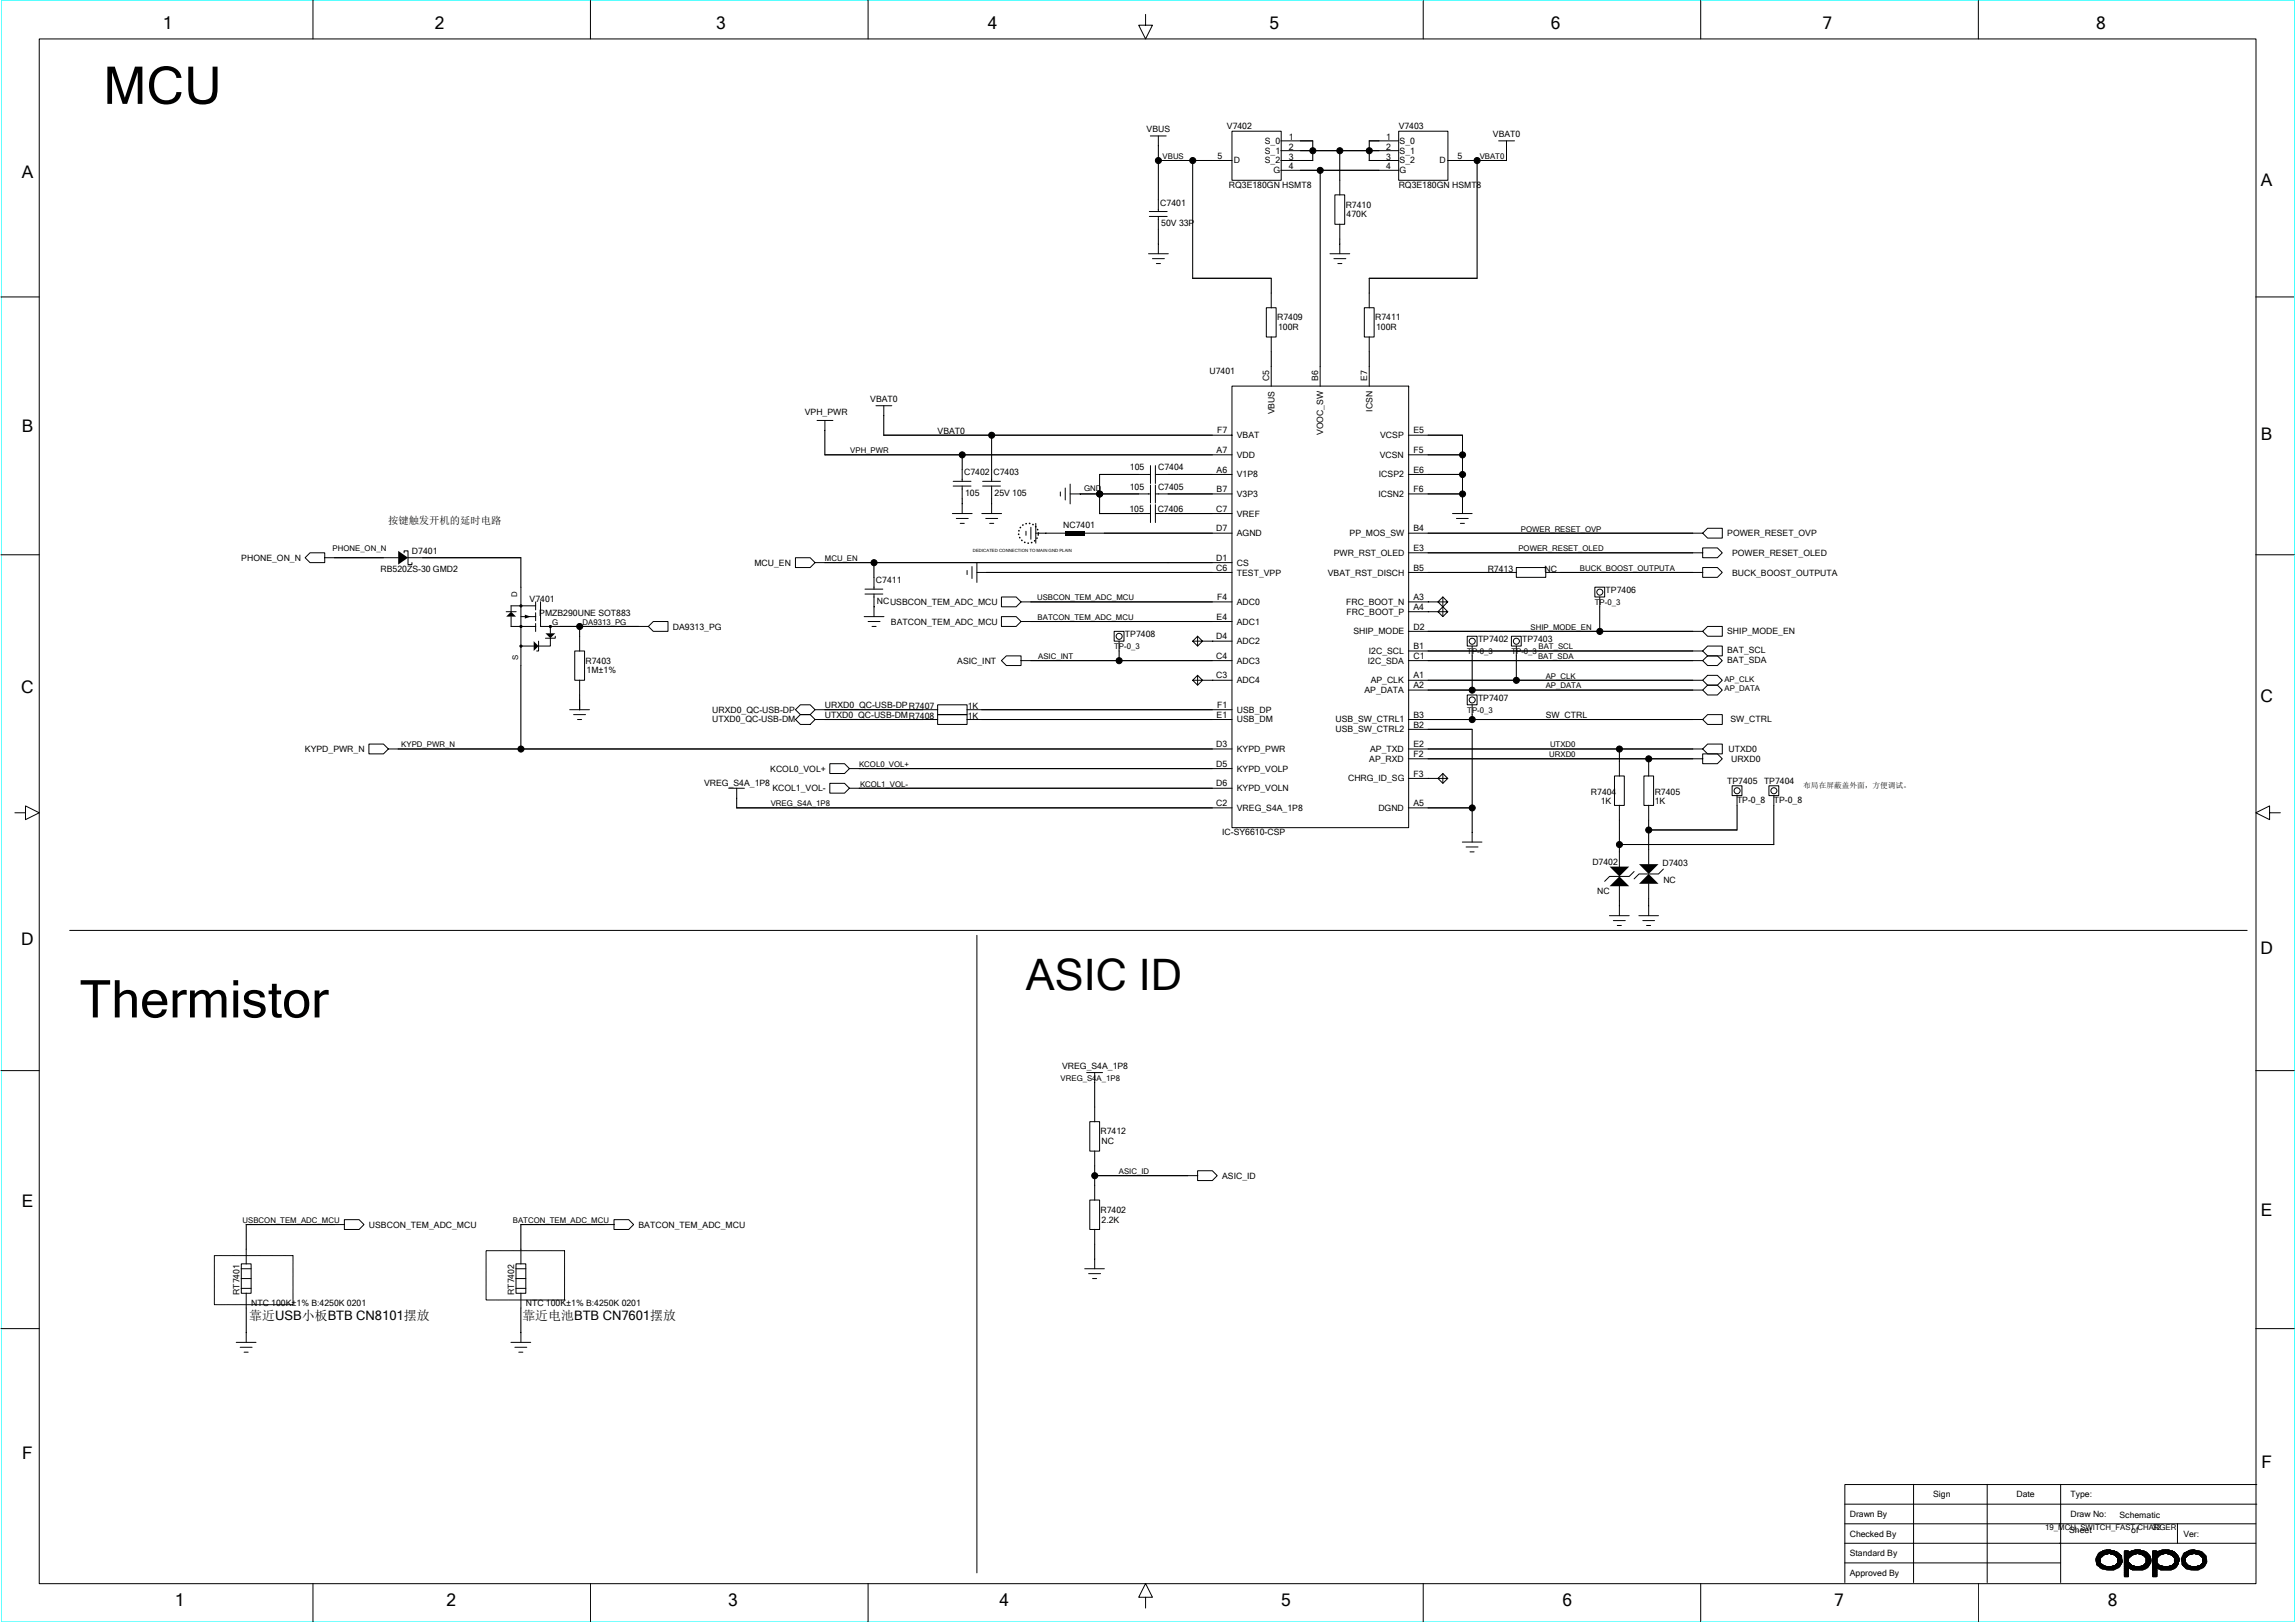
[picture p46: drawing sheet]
<svg xmlns="http://www.w3.org/2000/svg" width="297mm" height="210mm" viewBox="0 0 297 210" stroke-linecap="round" stroke-linejoin="round" font-family="sans-serif">
<defs><g id="words">
<g font-size="6.7">
<text x="13.4" y="13.4">MCU</text>
<text x="10.3" y="131.6">Thermistor</text>
</g>
<text font-size="5.6" x="132.7" y="128.1">ASIC ID</text>
<g font-size="2.2">
<text x="21.1" y="3.8">1</text>
<text x="56.2" y="3.8">2</text>
<text x="92.7" y="3.8">3</text>
<text x="127.8" y="3.8">4</text>
<text x="164.2" y="3.8">5</text>
<text x="200.6" y="3.8">6</text>
<text x="235.8" y="3.8">7</text>
<text x="271.2" y="3.8">8</text>
<text x="2.8" y="23">A</text>
<text x="292.5" y="24.1">A</text>
<text x="2.8" y="55.8">B</text>
<text x="292.5" y="57">B</text>
<text x="2.7" y="89.7">C</text>
<text x="292.4" y="90.8">C</text>
<text x="2.7" y="122.3">D</text>
<text x="292.4" y="123.5">D</text>
<text x="2.8" y="156.2">E</text>
<text x="292.5" y="157.3">E</text>
<text x="2.9" y="188.8">F</text>
<text x="292.6" y="189.9">F</text>
<text x="22.6" y="207.8">1</text>
<text x="57.8" y="207.8">2</text>
<text x="94.2" y="207.8">3</text>
<text x="129.3" y="207.8">4</text>
<text x="165.7" y="207.8">5</text>
<text x="202.2" y="207.8">6</text>
<text x="237.3" y="207.8">7</text>
<text x="272.7" y="207.8">8</text>
</g>
<g font-size="1.7">
<text x="32.3" y="170.8">靠近USB小板BTB CN8101摆放</text>
<text x="67.6" y="170.8">靠近电池BTB CN7601摆放</text>
</g>
<text font-size="1.3" x="50.2" y="67.7">按键触发开机的延时电路</text>
<g font-size="1.1">
<text x="148.3" y="17.1">VBUS</text>
<text x="158.7" y="16.7">V7402</text>
<text x="181" y="16.7">V7403</text>
<text x="193.1" y="17.7">VBAT0</text>
<text x="157.5" y="20.5">5</text>
<text x="159.6" y="21.1">D</text>
<text x="163.6" y="18.6">S_0</text>
<text x="163.6" y="19.9">S_1</text>
<text x="163.6" y="21.1">S_2</text>
<text x="164.8" y="22.4">G</text>
<text x="166.7" y="18.1">1</text>
<text x="166.7" y="20.7">3</text>
<text x="166.7" y="21.9">4</text>
<text x="166.7" y="19.4">2</text>
<text x="179.3" y="21.9">4</text>
<text x="179.3" y="19.4">2</text>
<text x="179.3" y="20.7">3</text>
<text x="179.3" y="18.1">1</text>
<text x="181.1" y="18.6">S_0</text>
<text x="181.1" y="19.9">S_1</text>
<text x="181.1" y="21.1">S_2</text>
<text x="181.1" y="22.4">G</text>
<text x="186.2" y="21.1">D</text>
<text x="188.6" y="20.5">5</text>
<text x="150.1" y="26.6">C7401</text>
<text x="150.2" y="29.3">50V 33P</text>
<text x="159" y="24.3">RQ3E180GN HSMT8</text>
<text x="174.1" y="26.9">R7410</text>
<text x="174.2" y="28.1">470K</text>
<text x="181" y="24.3">RQ3E180GN HSMT8</text>
<text x="165.2" y="41.4">R7409</text>
<text x="177.9" y="41.4">R7411</text>
<text x="165.4" y="42.7">100R</text>
<text x="178" y="42.7">100R</text>
<text x="104.1" y="53.7">VPH_PWR</text>
<text x="112.6" y="52">VBAT0</text>
<text x="156.5" y="48.5">U7401</text>
<text x="164.2" y="49.3" transform="rotate(-90 164.2 49.3)">C5</text>
<text x="164.9" y="53.6" transform="rotate(-90 164.9 53.6)">VBUS</text>
<text x="170.5" y="49.3" transform="rotate(-90 170.5 49.3)">B6</text>
<text x="176.9" y="49.3" transform="rotate(-90 176.9 49.3)">E7</text>
<text x="177.5" y="53.3" transform="rotate(-90 177.5 53.3)">ICSN</text>
<text x="121.3" y="56.1">VBAT0</text>
<text x="157.4" y="58.6">A7</text>
<text x="157.5" y="56.1">F7</text>
<text x="160" y="59.2">VDD</text>
<text x="160" y="56.7">VBAT</text>
<text x="171.2" y="56.3" transform="rotate(-90 171.2 56.3)">VOOC_SW</text>
<text x="178.5" y="59.2">VCSN</text>
<text x="178.6" y="56.7">VCSP</text>
<text x="182.9" y="56.1">E5</text>
<text x="182.9" y="58.6">F5</text>
<text x="124.7" y="61.5">C7402 C7403</text>
<text x="124.9" y="64.2">105</text>
<text x="128.7" y="64.2">25V 105</text>
<text x="146.2" y="63.4">105</text>
<text x="146.2" y="60.8">105</text>
<text x="149.8" y="63.4">C7405</text>
<text x="149.8" y="60.8">C7404</text>
<text x="157.4" y="61.2">A6</text>
<text x="157.4" y="63.7">B7</text>
<text x="160" y="61.8">V1P8</text>
<text x="160" y="64.3">V3P3</text>
<text x="178.3" y="64.3">ICSN2</text>
<text x="178.4" y="61.8">ICSP2</text>
<text x="182.9" y="61.2">E6</text>
<text x="182.9" y="63.7">F6</text>
<text x="53.3" y="71.6">D7401</text>
<text x="137.6" y="68.4">NC7401</text>
<text x="146.1" y="66.2">105</text>
<text x="149.8" y="66.2">C7406</text>
<text x="157.3" y="68.7">D7</text>
<text x="157.3" y="66.2">C7</text>
<text x="160" y="66.8">VREF</text>
<text x="160" y="69.4">AGND</text>
<text x="172.5" y="71.9">PWR_RST_OLED</text>
<text x="174.6" y="69.4">PP_MOS_SW</text>
<text x="182.9" y="71.3">E3</text>
<text x="182.9" y="68.7">B4</text>
<text x="223.5" y="69.4">POWER_RESET_OVP</text>
<text x="224.1" y="71.9">POWER_RESET_OLED</text>
<text x="31.2" y="72.6">PHONE_ON_N</text>
<text x="49.2" y="74.1">RB520ZS-30 GMD2</text>
<text x="68.5" y="77.9">V7401</text>
<text x="97.6" y="73.2">MCU_EN</text>
<text x="113.3" y="75.5">C7411</text>
<text x="157.3" y="72.6">D1</text>
<text x="157.3" y="73.8">C6</text>
<text x="157.5" y="77.6">F4</text>
<text x="160" y="74.5">TEST_VPP</text>
<text x="160" y="73.2">CS</text>
<text x="171.8" y="74.5">VBAT_RST_DISCH</text>
<text x="182.9" y="73.8">B5</text>
<text x="182.9" y="77.6">A3</text>
<text x="192.5" y="74">R7413</text>
<text x="199.8" y="74">NC</text>
<text x="207.7" y="76.7">TP7406</text>
<text x="224.1" y="74.5">BUCK_BOOST_OUTPUTA</text>
<text x="69.8" y="79.7">PMZB290UNE SOT883</text>
<text x="87.1" y="81.4">DA9313_PG</text>
<text x="113.4" y="78.1">NCUSBCON_TEM_ADC_MCU</text>
<text x="115.3" y="80.8">BATCON_TEM_ADC_MCU</text>
<text x="145.5" y="82.4">TP7408</text>
<text x="157.3" y="82.7">D4</text>
<text x="157.4" y="80.2">E4</text>
<text x="160" y="83.4">ADC2</text>
<text x="160" y="80.8">ADC1</text>
<text x="160" y="78.3">ADC0</text>
<text x="174.2" y="78.3">FRC_BOOT_N</text>
<text x="174.2" y="79.5">FRC_BOOT_P</text>
<text x="175.1" y="82.1">SHIP_MODE</text>
<text x="182.9" y="81.4">D2</text>
<text x="182.9" y="84">B1</text>
<text x="182.9" y="78.9">A4</text>
<text x="191.2" y="83.1">TP7402</text>
<text x="196.9" y="83.1">TP7403</text>
<text x="223.5" y="82.1">SHIP_MODE_EN</text>
<text x="75.8" y="85.9">R7403</text>
<text x="75.9" y="87.1">1M±1%</text>
<text x="123.8" y="85.9">ASIC_INT</text>
<text x="157.3" y="85.2">C4</text>
<text x="157.3" y="87.8">C3</text>
<text x="160" y="88.4">ADC4</text>
<text x="160" y="85.9">ADC3</text>
<text x="176.5" y="89.7">AP_DATA</text>
<text x="177" y="85.9">I2C_SDA</text>
<text x="177.1" y="84.6">I2C_SCL</text>
<text x="177.3" y="88.4">AP_CLK</text>
<text x="182.9" y="89">A2</text>
<text x="182.9" y="87.8">A1</text>
<text x="182.9" y="85.2">C1</text>
<text x="223.5" y="84.5">BAT_SCL</text>
<text x="223.5" y="85.7">BAT_SDA</text>
<text x="92.1" y="93.5">UTXD0_QC-USB-DM</text>
<text x="92.1" y="92.2">URXD0_QC-USB-DP</text>
<text x="106.7" y="91.6">URXD0_QC-USB-DPR7407</text>
<text x="106.7" y="92.9">UTXD0_QC-USB-DMR7408</text>
<text x="125.2" y="91.8">1K</text>
<text x="125.2" y="93">1K</text>
<text x="157.4" y="92.9">E1</text>
<text x="157.5" y="91.6">F1</text>
<text x="160" y="93.5">USB_DM</text>
<text x="160" y="92.2">USB_DP</text>
<text x="172.8" y="94.8">USB_SW_CTRL2</text>
<text x="172.8" y="93.5">USB_SW_CTRL1</text>
<text x="182.9" y="92.9">B3</text>
<text x="182.9" y="94.1">B2</text>
<text x="191.2" y="90.7">TP7407</text>
<text x="200" y="92.9">SW_CTRL</text>
<text x="223.9" y="93.5">SW_CTRL</text>
<text x="39.5" y="97.3">KYPD_PWR_N</text>
<text x="91.1" y="101.7">VREG_S4A_1P8</text>
<text x="99.6" y="99.8">KCOL0_VOL+</text>
<text x="157.3" y="101.7">D6</text>
<text x="157.3" y="99.2">D5</text>
<text x="157.3" y="96.7">D3</text>
<text x="160" y="97.3">KYPD_PWR</text>
<text x="160" y="99.8">KYPD_VOLP</text>
<text x="174.4" y="101.1">CHRG_ID_SG</text>
<text x="177.1" y="98.6">AP_RXD</text>
<text x="177.3" y="97.3">AP_TXD</text>
<text x="182.9" y="96.7">E2</text>
<text x="182.9" y="100.5">F3</text>
<text x="182.9" y="97.9">F2</text>
<text x="223.5" y="101.4">TP7405</text>
<text x="223.6" y="97.3">UTXD0</text>
<text x="224" y="98.6">URXD0</text>
<text x="228.2" y="101.4">TP7404</text>
<text x="99.9" y="102.4">KCOL1_VOL-</text>
<text x="157.3" y="104.3">C2</text>
<text x="160" y="104.9">VREG_S4A_1P8</text>
<text x="160" y="102.4">KYPD_VOLN</text>
<text x="178.3" y="104.9">DGND</text>
<text x="182.9" y="104.3">A5</text>
<text x="205.8" y="102.8">R7404</text>
<text x="207.1" y="104.1">1K</text>
<text x="214.1" y="104.1">1K</text>
<text x="214.1" y="102.8">R7405</text>
<text x="224.7" y="103.9">TP-0_8</text>
<text x="229.5" y="103.9">TP-0_8</text>
<text x="158.1" y="108.1">IC-SY6610-CSP</text>
<text x="206" y="111.9">D7402</text>
<text x="215.1" y="112.1">D7403</text>
<text x="206.6" y="115.7">NC</text>
<text x="215.2" y="114.2">NC</text>
<text x="137.4" y="138.3">VREG_S4A_1P8</text>
<text x="142.4" y="146.8">R7412</text>
<text x="142.5" y="148">NC</text>
<text x="158.1" y="152.5">ASIC_ID</text>
<text x="47.7" y="158.8">USBCON_TEM_ADC_MCU</text>
<text x="82.6" y="158.8">BATCON_TEM_ADC_MCU</text>
<text x="142.4" y="156.9">R7402</text>
<text x="142.5" y="158.2">2.2K</text>
<text x="31" y="167.5" transform="rotate(-90 31 167.5)">RT7401</text>
<text x="66.5" y="167.5" transform="rotate(-90 66.5 167.5)">RT7402</text>
<text x="32.5" y="169">NTC 100K±1% B:4250K 0201</text>
<text x="68" y="169">NTC 100K±1% B:4250K 0201</text>
<text x="239.3" y="196.3">Drawn By</text>
<text x="250.1" y="193.7">Sign</text>
<text x="260.9" y="193.7">Date</text>
<text x="267.9" y="193.7">Type:</text>
<text x="267.9" y="196.3">Draw No:</text>
<text x="274.2" y="196.4">Schematic</text>
<text x="239.3" y="198.8">Checked By</text>
<text x="239.3" y="201.3">Standard By</text>
<text x="239.3" y="203.9">Approved By</text>
<text x="267.7" y="198.3">Sheet</text>
<text x="275.7" y="198.3">of</text>
<text x="282.5" y="198.8">Ver:</text>
</g>
<g font-size="1">
<text x="150.4" y="20.6">VBUS</text>
<text x="191.4" y="20.6">VBAT0</text>
<text x="110" y="58.6">VPH_PWR</text>
<text x="140.2" y="63.6">GND</text>
<text x="43" y="71.3">PHONE_ON_N</text>
<text x="196.4" y="71.3">POWER_RESET_OLED</text>
<text x="196.8" y="68.8">POWER_RESET_OVP</text>
<text x="66.9" y="77.2" transform="rotate(-90 66.9 77.2)">D</text>
<text x="106.7" y="72.6">MCU_EN</text>
<text x="134.2" y="77.7">USBCON_TEM_ADC_MCU</text>
<text x="204.4" y="73.9">BUCK_BOOST_OUTPUTA</text>
<text x="71.4" y="80.9">G</text>
<text x="75.4" y="80.8">DA9313_PG</text>
<text x="134.2" y="80.2">BATCON_TEM_ADC_MCU</text>
<text x="198" y="81.5">SHIP_MODE_EN</text>
<text x="206.3" y="78.3">TP-0_3</text>
<text x="67" y="85.4" transform="rotate(-90 67 85.4)">S</text>
<text x="134.3" y="85.3">ASIC_INT</text>
<text x="144.1" y="84">TP-0_3</text>
<text x="189.8" y="84.6">TP-0_3</text>
<text x="195.5" y="84.6">TP-0_3</text>
<text x="199" y="85.3">BAT_SDA</text>
<text x="199" y="84">BAT_SCL</text>
<text x="200" y="87.8">AP_CLK</text>
<text x="200" y="89.1">AP_DATA</text>
<text x="223.1" y="88.2">AP_CLK</text>
<text x="223.1" y="89.5">AP_DATA</text>
<text x="189.8" y="92.2">TP-0_3</text>
<text x="51.9" y="96.7">KYPD_PWR_N</text>
<text x="111.1" y="99.2">KCOL0_VOL+</text>
<text x="111.3" y="101.8">KCOL1_VOL-</text>
<text x="200.4" y="98">URXD0</text>
<text x="200.5" y="96.7">UTXD0</text>
<text x="233.3" y="102">布局在屏蔽盖外面，方便调试。</text>
<text x="99.7" y="104.3">VREG_S4A_1P8</text>
<text x="137.2" y="139.8">VREG_S4A_1P8</text>
<text x="144.8" y="151.9">ASIC_ID</text>
<text x="31.4" y="158.2">USBCON_TEM_ADC_MCU</text>
<text x="66.4" y="158.2">BATCON_TEM_ADC_MCU</text>
<text x="264.6" y="198">19_MCU_SWITCH_FAST CHARGER</text>
<text x="278.5" y="198">32</text>
</g>
<text font-size=".6" x="125.9" y="71.4">DEDICATED CONNECTION TO MAIN GND PLAIN</text>
</g></defs>
<path d="M.1 0h296.8v209.8h-296.8z" fill="none" stroke="#0ff" stroke-width=".13"/>
<g fill="none" stroke="#000" stroke-width=".13">
<path d="M5.1 5h286.8v199.9h-286.8zM40.5 .1v4.9M76.4 .1v4.9M112.3 .1v4.9M148.2 1.9v1.4h.9l-.9 1.7-.9-1.7h.9M148.8 17.6h2.1M149.9 17.6v9.8M159.4 17h6.4v6.3h-6.4zM165.7 18.2h4.1v2.6M173.3 19.5v5.7M177.1 18.2h3.9M177.1 18.2v2.6"/>
<path d="M181 17h6.3v6.3h-6.3zM181 19.5h-15.3M184.1 .1v4.9M193.9 18.2h2M194.9 18.2v2.6M220 .1v4.9M255.9 .1v4.9M.1 38.4h5M148.6 32.8h2.5M148.7 28h2.3M148.7 27.4h2.3M149.1 33.5h1.5"/>
<path d="M149.6 34.1h.5M149.8 20.8h9.6M149.9 28v4.8M154.3 36h10.2v3.8M154.3 20.8v15.2M163.8 39.8h1.3v3.8h-1.3zM165.7 20.8h4.1M165.7 22h15.3M170.8 22v28M172.1 32.8h2.5M172.6 33.5h1.5M172.7 25.2h1.3v3.8h-1.3z"/>
<path d="M173.1 34.1h.5M173.3 29v3.8M176.5 39.8h1.3v3.8h-1.3zM177.1 20.8h3.9M177.1 36h14M177.1 36v3.8M187.3 20.8h7.6M191.1 20.8v15.2M291.8 38.4h5M105.7 54.4h2.1M106.7 58.8h52.7M106.7 54.4v4.5"/>
<path d="M113.3 52.5h2.1M114.3 52.5v3.8h45.1M124.5 58.8v3.5M128.3 56.3v6M159.4 50h22.8v57.1h-22.8zM164.5 43.6v6.4M177.1 43.6v6.4M182.2 56.3h7v10.1M182.2 58.8h7M182.2 50h.1M.1 71.8h5M40.1 71.5h1.9v1.3h-1.9l-.6-.6z"/>
<path d="M42 72.2h9.5M52.3 71.5v-.2h.5v1.7h.5v-.2M52.8 72.2h14.6v24.7M65.5 79.1h1.3M66.1 79.8v1.3M67.3 78.3h.2v.2h-.2zM67.4 79.8h1.9M69.3 77.9v1M69.3 79.3v1M69.3 78.4h-3.2v.8M69.9 77.9v3.1h14M102.9 72.2h1.9l.6 .6-.6 .6h-1.9z"/>
<path d="M105.4 72.8h54M111.8 79.8h2.6M111.9 76.9h2.3M111.9 76.2h2.3M113.1 72.8v3.4M113.1 76.9v2.9M123.2 66.4h2.6M123.3 62.9h2.3M123.3 62.3h2.3M123.7 67.1h1.6M124.2 67.7h.6M124.5 62.9v3.5"/>
<path d="M125.1 73.8v.5M125.7 73.3v1.5M126.4 74.1h33M126.4 72.8v2.6M127 66.4h2.6M127.1 62.9h2.3M127.1 62.3h2.3M127.5 67.1h1.6M128 67.7h.6M128.3 62.9v3.5M129.6 79.8h1.9l.6 .6-.6 .6h-1.9zM129.6 77.2h1.9l.6 .7-.6 .6h-1.9z"/>
<path d="M132.1 77.9h27.3M132.7 68.7v.6M133.4 68.2v1.6M134 69h3.8M134 67.7v2.6M137.2 63.6v.6M137.8 63.1v1.6M138.4 63.9h10.4M138.4 62.6v2.6M142.2 66.4h6.6M148.8 61.4h-6.6l.1 5.1M148.8 60.2v2.3"/>
<path d="M148.8 62.8v2.3M148.8 65.3v2.3M149.5 63.9h9.9M149.5 66.4h9.9M149.5 61.4h9.9M149.5 60.2v2.3M149.5 62.8v2.3M149.5 65.3v2.3M159.4 69h-19.1M182.2 79.1h5.1l-.6 .7-.7-.7 .7-.6 .6 .6M182.2 63.9h7M182.2 61.4h7"/>
<path d="M182.2 71.5h38.1M186.7 77.2v2.6M187.3 77.9l-.6-.7-.7 .7 .7 .6 .6-.6h-5.1M187.9 66.4h2.6M188.4 67.1h1.5M188.9 67.7h.6M196.2 73.4h3.8v1.3h-3.8zM196.2 74.1h-14M200 74.1h20.3M206.3 76h1.3v1.2h-1.3zM207 77.2v4.5M220.3 70.9h1.9l.6 .6-.6 .7h-1.9z"/>
<path d="M220.3 73.4h1.9l.6 .7-.6 .6h-1.9zM220.3 69h-38.1M220.9 68.3h1.9v1.3h-1.9l-.6-.6zM291.8 71.8h5M47.7 96.3h1.9l.6 .6-.6 .6h-1.9zM50.2 96.9h109.2M66.1 81h3.2M67.3 81h.2v.2h-.2zM67.3 83.5h.2v.2h-.2zM67.4 83.6h1.6M69.3 80.7v1M69.7 83v1.2h-.3"/>
<path d="M71.1 81h.2v.2h-.2zM71.2 82.6v1h-1.5M71.2 81v.9M71.8 82.3v.3h-1.2M73.7 91.8h2.6M74.2 92.5h1.6M74.4 84.2h1.2v3.8h-1.2zM74.7 93.1h.5M75 81v3.2M75 88v3.8M83.9 81l.6-.6h1.9v1.3h-1.9zM102.9 93.1l.6-.6h1.3l.6 .6-.6 .6h-1.3z"/>
<path d="M102.9 91.8l.6-.6h1.3l.6 .6-.6 .7h-1.3zM105.4 91.8h15.9M107.4 98.8h1.9l.6 .6-.6 .7h-1.9zM109.9 99.4h49.5M112.3 80.4h1.6M112.8 81h.5M121.3 91.2h3.8v1.3h-3.8zM121.3 92.5h3.8v1.2h-3.8zM121.3 93.1h-15.9M125.1 93.1h34.3M125.1 91.8h34.3M129.6 85.5l.6-.6h1.9v1.2h-1.9z"/>
<path d="M132.1 85.5h27.3M132.1 80.4h27.3M144.1 81.7h1.3v1.3h-1.3zM144.8 82.9v2.6M154.3 88l.6-.6 .7 .6-.7 .6-.6-.6h1.3M154.3 83l.6-.7 .7 .7-.7 .6-.6-.6h1.3M154.9 87.4v1.2M154.9 82.3v1.3M155.6 88h3.8M155.6 83h3.8M182.2 89.3h38.1M182.2 84.2h38.1"/>
<path d="M182.2 85.5h38.1M182.2 88h38.1M182.2 94.4h8.3v14.5M182.2 81.7h38.1M189.8 89.9h1.3v1.3h-1.3zM189.8 82.3h1.3v1.3h-1.3zM190.5 83.6v5.7M190.5 91.2v1.9M195.5 82.3h1.3v1.3h-1.3zM196.2 83.6v4.4M209.5 96.9v3.5M213.3 98.2v2.2"/>
<path d="M220.3 85.5l.6-.6h1.3l.6 .6-.6 .6h-1.3zM220.3 96.9l.6-.6h1.9v1.2h-1.9zM220.3 97.5h1.9l.6 .7-.6 .6h-1.9zM220.3 81.7l.6-.7h1.9v1.3h-1.9zM220.3 93.1h-38.1M220.3 96.9h-38.1M220.3 98.2h-38.1M220.9 83.6h1.9v1.3h-1.9l-.6-.7zM220.9 88.6h1.3l.6 .7-.6 .6h-1.3l-.6-.6zM220.9 87.4h1.3l.6 .6-.6 .6h-1.3l-.6-.6zM220.9 92.5h1.9v1.2h-1.9l-.6-.6zM1.9 105.2h1.4v-.9l1.8 .9-1.8 .8v-.8"/>
<path d="M94.3 102h2M95.3 104.5h64.1M95.3 102v2.5M107.4 101.3h1.9l.6 .7-.6 .6h-1.9zM109.9 102h49.5M182.2 104.5h8.3M186.7 100.1v1.2M187.3 100.7l-.6-.6-.7 .6 .7 .6 .6-.6h-5.1M189.2 108.9h2.5M189.7 109.6h1.5M190.2 110.2h.5M208.2 118.5h2.6"/>
<path d="M208.7 119.1h1.6M208.9 100.4h1.2v3.8h-1.2zM209.2 119.7h.6M209.5 109.3h20M209.5 104.2v7.9M209.5 114.6v3.9M211.4 112.8l-.6 .6h-2.6l-.6 .6M212 118.5h2.6M212.5 119.1h1.6M212.7 100.4h1.2v3.8h-1.2zM213 119.7h.5M213.3 107.4h11.4"/>
<path d="M213.3 104.2v7.6M213.3 114.3v4.2M215.2 112.4l-.6 .7h-2.6l-.6 .6M224.1 101.7h1.3v1.2h-1.3zM224.7 102.9v4.5M228.9 101.7h1.2v1.2h-1.2zM229.5 102.9v6.4M293.6 105.2v-.9l-1.8 .9 1.8 .8v-.8h1.4M.1 138.5h5M9 120.4h281.7M126.4 121v82.5M140.6 138.8h2"/>
<path d="M141.6 138.8v6.3M291.8 138.5h5M31.9 158.4v5.1M44.6 157.8h1.9l.6 .6-.6 .7h-1.9zM44.6 158.4h-12.8M67.4 158.4v5.1M79.4 157.8h1.9l.7 .6-.7 .7h-1.9zM79.5 158.4h-12.1M141 145.1h1.3v3.8h-1.3zM141 155.3h1.3v3.8h-1.3zM141.6 152.1h13.4M141.6 148.9v6.4"/>
<path d="M141.6 159v5.1M154.9 151.5h1.9l.7 .6-.7 .6h-1.9zM.1 171.9h5M27.7 162.5h10.2v6.3h-10.2zM30.6 173.7h2.5M31.1 174.3h1.5M31.2 166.7h1.3M31.2 165.4h1.3M31.2 164.1h1.3M31.2 163.5h1.3v3.8h-1.3zM31.6 174.9h.5M31.9 167.3v6.4"/>
<path d="M62.9 161.8h10.1v6.4h-10.1zM66.1 173.7h2.6M66.6 174.3h1.6M66.7 166.7h1.3M66.7 165.4h1.3M66.7 164.1h1.3M66.8 163.5h1.2v3.8h-1.2zM67.1 174.9h.5M67.4 167.3v6.4M140.3 164.1h2.6M140.8 164.8h1.6M141.3 165.4h.6"/>
<path d="M291.8 171.9h5M238.7 194.6h53.3M247.6 192v12.7M257.1 192v12.7M266.6 192v12.7M281.7 197.1v2.6M291.8 199.7h-53.1M291.8 197.1h-53.1M292 192.1h-53.3v12.6M40.5 204.9v4.9M76.4 204.9v4.9M112.3 204.9v4.9"/>
<path d="M148.2 206.7h.9l-.9-1.8-.9 1.8h.9v1.3M184.1 204.9v4.9M220 204.9v4.9M238.7 202.2h27.9M255.9 204.9v4.9M271.1 201.6h.7M271.1 201.7h.6M271.1 201.8h.6M271.1 202h.6M271.1 202.1h.6M271.3 201.3h.8M271.3 202.3h.6"/>
<path d="M271.3 202.5h.8M271.3 202.2h.4M271.3 201.4v1.1M271.4 202.6h.8M271.4 202.5v-1.3v1.4h.7M271.5 202.2v.4h.8M271.5 200.9a2.21 2.21 0 0 1 3 .4l.1 .8-.4 .6-.8 .4h-.6l-.9-.1-.6-.5-.1-.8zM271.5 201v1.6v-1.5v.1M271.7 201.6l.5-.4 .6-.3 .8 .3 .4 .4v.6l-.4 .4-.8 .1-.6-.1-.5-.4zM271.7 200.9v1.8M271.7 200.8h2.2M271.8 200.8v.7"/>
<path d="M271.8 202.3v.5M271.9 202.5v.5h1.9M271.9 200.8v.6h-.6M272.1 202.4v.6M272.1 200.7v.5M272.1 200.7h1.4M272.2 200.7v.5h-.8M272.3 202.6v.4M272.3 200.7v.4M272.3 200.6h.8M272.4 202.7v.4M272.4 200.7v.4"/>
<path d="M272.5 203.1h1.1M272.6 202.7v.4M272.6 200.5v.6M272.7 202.7v.4M272.7 200.5v.6h-1.3M272.8 202.7v.4M272.8 200.5v.4M272.9 202.7v.4M272.9 200.5v.4M273.1 202.7v.4M273.1 200.5v.6h1.1M273.2 202.7v.4"/>
<path d="M273.2 200.7v.4M273.3 202.6v.5M273.3 200.7v.4M273.4 202.6h.9M273.4 202.6v.5M273.4 200.7v.4M273.4 201.2h1M273.6 202.6v.4M273.6 200.7v.5M273.7 200.8v.5h.8M273.7 202.4v.6h-1.5v-.4M273.8 200.8v.6h.7"/>
<path d="M273.8 202.3v.5M273.9 201.8h.7M273.9 202h.7M273.9 202.1h.7M273.9 202.2h.6M273.9 201.7h.6M274 202.2v.6M274 200.8v.8h.5M274 200.9h-2.5M274.1 200.9v1.9h-2.5M274.2 201v1.7h-2.6M274.3 201.2v1.3h-.6"/>
<path d="M274.5 201.3v1h-.7M274.8 200.8h2.8M274.8 200.9h3M274.8 203h.6M274.8 203.1h.6M274.8 200.7h.6M274.8 203.2h.6M274.8 203.3h.6M274.8 203.5h.6M274.8 203.6h.6M274.8 203.7h.6M274.8 203.9h.6"/>
<path d="M274.8 201.2h1.2M274.8 202.6h1.1M274.8 202.5h.9M274.8 202.3h.8M274.8 202.2h.7M274.8 201.6h.6M274.8 201.7h.6M274.8 201.8h.6M274.8 202h.6M274.8 202.1h.6M274.8 200.7h.6v.2v-.1h.1a2.27 2.27 0 0 1 2.3 .1 1.03 1.03 0 0 1 .2 1.6l-.2 .3-.5 .3h-1.4l-.5-.3v1.2h-.6zM274.8 200.7v3.3"/>
<path d="M275 200.7v3.3M275.1 200.7v3.3M275.2 200.7v3.3M275.4 201.6l.5-.4 .6-.3 .8 .3 .3 .4v.6l-.3 .4-.8 .1-.6-.1-.5-.4zM275.4 200.7v3.3h-.6M275.5 200.8v.8M275.5 202.2v.6M275.6 200.8v.6h-.8M275.6 202.3v.7h2M275.7 200.7h1.7M275.7 200.7v.6h-.9M275.7 202.4v.6"/>
<path d="M275.9 200.7v.5M275.9 202.6v.5h1.4v-.5M276 200.7v.4M276 202.6v.5M276.1 202.6v.5M276.1 200.5v.6M276.2 200.6h.7M276.2 202.7v.4M276.2 200.5v.6h-1.4M276.4 202.7v.4M276.4 200.5v.6M276.5 202.7v.4"/>
<path d="M276.5 200.5v.4M276.6 202.7v.4M276.6 200.5v.6M276.7 201.1h1.2M276.8 202.7v.4M276.8 200.5v.6M276.9 202.7v.4M276.9 200.5v.6M277 202.6v.5M277 200.7v.4M277.1 201.2h.9v1.4M277.1 202.6h.8"/>
<path d="M277.1 202.6v.5M277.1 200.7v.4M277.3 200.7v.5M277.4 202.5h.6M277.4 202.4v.6M277.4 200.7v.6h.7v1h-.6M277.5 202.3v.7M277.5 200.8v.6h.6M277.6 202.2h.7M277.6 201.7h.7M277.6 201.8h.7M277.6 202.1h.7"/>
<path d="M277.6 202.2v.6M277.6 200.8v.8h.5M277.8 200.9v1.9h-3M277.9 201v1.7h-3.1M278.3 201.8v.2h-.7M278.5 203h.5M278.5 203.1h.5M278.5 203.2h.5M278.5 203.3h.5M278.5 203.5h.5M278.5 203.6h.5M278.5 203.7h.5"/>
<path d="M278.5 203.9h.5M278.5 200.9h3M278.5 200.8h2.8M278.5 200.7h.5M278.5 201.2h1M278.5 202.6h1M278.5 202.5h.8M278.5 202.3h.7M278.5 202.2h.5M278.5 201.6h.5M278.5 201.7h.5M278.5 201.8h.5"/>
<path d="M278.5 202h.5M278.5 202.1h.5M278.5 200.7h.5v.2v-.1h.2a2.17 2.17 0 0 1 2.4 .3l.1 .2a.49 .49 0 0 1 .1 .8v.2a1.37 1.37 0 0 1-.9 .8h-1.4l-.5-.3v1.2h-.5zM278.5 200.7v3.3M278.7 200.7v3.3M278.8 200.7v3.3M278.9 200.7v3.3M279 200.7v3.3h-.5M279.2 202.3v.5M279.2 200.8v.6h-.7M279.3 202.4v.6h2M279.3 200.7v.6h-.8"/>
<path d="M279.4 200.7h1.7M279.4 202.6v.4M279.4 200.7v.5M279.4 201.2l.8-.3 .7 .3 .4 .4v.6l-.4 .4-.7 .1-.8-.1-.4-.4v-.6zM279.5 202.6v.5M279.5 200.7v.4M279.7 202.6v.5M279.7 200.5v.6M279.8 202.6v.5M279.8 200.5v.6h-1.3M279.9 202.7v.4M279.9 200.5v.6"/>
<path d="M280.1 202.7v.4M280.1 200.5v.4M280.2 202.7v.4M280.2 200.5v.4M280.3 202.7v.4M280.3 200.5v.4M280.4 201.1h1.2M280.4 202.7v.4M280.4 200.5v.6M280.6 202.7v.4M280.6 200.5v.6M280.7 202.6v.5"/>
<path d="M280.7 200.5v.6M280.8 201.2h.9v1.4M280.8 202.6v.5M280.8 200.7v.4M280.8 202.6h.8M280.9 202.6v.5h-1.4M280.9 200.7v.5M281 202.5h.7M281.1 202.4v.6M281.1 200.7v.6h.7v1h-.6M281.2 202.3v.7M281.2 200.8v.6h.6"/>
<path d="M281.3 201.6h.7M281.3 201.7h.7M281.3 201.8h.7M281.3 202h.7M281.3 202.2h.6M281.3 202.1h.5M281.3 200.8v2M281.4 200.9v1.9h-2.9M281.6 201v1.7h-3.1M282.2 201.7h.5M282.2 201.8h.5M282.2 202h.5"/>
<path d="M282.3 201.6h.4M282.3 202.3h.6M282.3 202.2h.4M282.3 201.3v1.2h.7M282.3 202.1h.4M282.4 201.2h.8M282.5 201v1.6h.7M282.6 200.9h2.4M282.6 200.9v1.8h2.5v-1.7M282.6 200.9a2.03 2.03 0 0 1 2.8 .4l.1 .8-.4 .6-.8 .4-1.5-.1-.5-.5-.1-.8zM282.7 201.6l.4-.4 .7-.3 .8 .3 .4 .4v.6a1.52 1.52 0 0 1-2.3 0zM282.7 200.9v1.9h2.3"/>
<path d="M282.8 200.8h2.1M282.8 202.2v.8h1.8v-.4M282.8 200.8v.6h-.5M283 202.3v.7M283 200.8v.5h-.6M283.1 200.7h1.2M283.1 202.4v.6M283.1 200.7v.5M283.2 202.6v.4M283.2 200.7v.4M283.3 200.6h.7M283.3 202.6v.5"/>
<path d="M283.3 200.7v.4M283.5 200.7v.4M283.6 202.7v.4M283.6 200.5v.6h-1M283.7 202.7v.4M283.7 200.5v.6M283.8 202.7v.4M283.8 200.5v.4M284 202.7v.4M284 200.5v.6M284.1 201.1h1M284.1 200.7v.4"/>
<path d="M284.1 202.7v.4M284.2 200.7v.4M284.2 202.7v.4M284.3 200.7v.4M284.3 202.6v.5M284.5 200.7v.4M284.5 202.6v.5h-1v-.4M284.6 201.2h.6v1.4h-.9M284.6 200.7v.5M284.7 202.5h.5M284.7 200.8v.5h.7v1h-.6M284.7 202.4v.6"/>
<path d="M284.9 200.8v.6h.5M284.9 202.3v.5M285 201.8h.5M285 202h.5M285 202.1h.5M285 202.2h.4M285 201.6h.4M285 201.7h.4M285 200.9v1.9"/>
<circle cx="169.8" cy="19.5" r=".39"/>
<circle cx="173.3" cy="19.5" r=".39"/>
<circle cx="177.1" cy="19.5" r=".39"/>
<circle cx="149.9" cy="20.8" r=".39"/>
<circle cx="154.3" cy="20.8" r=".39"/>
<circle cx="170.8" cy="22" r=".39"/>
<circle cx="191.1" cy="20.8" r=".39"/>
<circle cx="124.5" cy="58.9" r=".39"/>
<circle cx="128.3" cy="56.3" r=".39"/>
<circle cx="189.2" cy="58.9" r=".39"/>
<circle cx="113.1" cy="72.8" r=".39"/>
<circle cx="142.3" cy="63.9" r=".39"/>
<circle cx="189.2" cy="61.4" r=".39"/>
<circle cx="189.2" cy="63.9" r=".39"/>
<circle cx="207" cy="76.6" r=".39"/>
<circle cx="67.4" cy="96.9" r=".39"/>
<circle cx="75" cy="81.1" r=".39"/>
<circle cx="144.8" cy="85.5" r=".39"/>
<circle cx="144.8" cy="82.3" r=".39"/>
<circle cx="190.5" cy="93.1" r=".39"/>
<circle cx="190.5" cy="83" r=".39"/>
<circle cx="190.5" cy="89.3" r=".39"/>
<circle cx="190.5" cy="90.6" r=".39"/>
<circle cx="196.2" cy="83" r=".39"/>
<circle cx="196.2" cy="88" r=".39"/>
<circle cx="207" cy="81.7" r=".39"/>
<circle cx="209.5" cy="96.9" r=".39"/>
<circle cx="213.3" cy="98.2" r=".39"/>
<circle cx="190.5" cy="104.5" r=".39"/>
<circle cx="209.5" cy="109.3" r=".39"/>
<circle cx="213.3" cy="107.4" r=".39"/>
<circle cx="224.7" cy="102.3" r=".39"/>
<circle cx="229.5" cy="102.3" r=".39"/>
<circle cx="141.6" cy="152.1" r=".39"/>
</g>
<g fill="#000">
<path d="M149.9 18.9v1.9zM168.3 18.2h1.5zM168.3 19.5h1.5zM169.8 19.5v1.3zM169.8 18.2v1.3zM177.1 18.2h1.3zM177.1 18.2v1.3zM177.1 19.5h1.3zM177.1 19.5v1.3zM194.9 19.5v1.3zM149.9 29.7v1.9zM164.5 36v1.9z"/>
<path d="M168.3 20.8h1.5zM173.3 30.9v.7zM177.1 20.8h1.3zM177.1 36v1.9zM189.8 20.8h1.3zM124.5 58.8v1.9zM164.5 45.5v1.9zM177.1 45.5v1.9zM113.1 72.8v1.9zM124.5 64.5v.7zM128.3 64.5v.7zM137.8 68.7h2.6v.6h-2.6z"/>
<path d="M189.2 63.9v1.3zM75 89.9v1.9zM75 81v1.3zM144.8 84.2v1.3zM190.5 92.5v.6zM209.5 96.9v1.6zM213.3 98.2v.3zM95.3 103.3v1.2zM209.5 109.3v.9zM209.5 116.6v.6zM213.3 106.1v1.3zM213.3 116.2v1z"/>
<path d="M141.6 150.8v1.3zM141.6 152.1v1.3zM141.6 161v1.9z"/>
</g>
<circle cx="133.1" cy="69" r="1.28" fill="none" stroke="#000" stroke-width=".21" stroke-dasharray="0 .4"/>
<g fill="#000">
<path d="M51.5 71.3l1.3 .9-1.3 .8zM65.5 79.8l.6-.7 .7 .7zM67.9 79.5l.8 .3-.8 .2zM69 83l.7 .6-.7 .6zM70.6 81.9h1.2l-.6 .7zM208.2 112.1h2.6l-1.3 1.3zM209.5 113.4l1.3 1.3h-2.6zM212 111.8h2.6l-1.3 1.3zM213.3 113.1l1.3 1.2h-2.6z"/>
<circle cx="169.8" cy="19.5" r=".4"/>
<circle cx="173.3" cy="19.5" r=".4"/>
<circle cx="177.1" cy="19.5" r=".4"/>
<circle cx="149.9" cy="20.8" r=".4"/>
<circle cx="154.3" cy="20.8" r=".4"/>
<circle cx="170.8" cy="22" r=".4"/>
<circle cx="191.1" cy="20.8" r=".4"/>
<circle cx="124.5" cy="58.8" r=".4"/>
<circle cx="128.3" cy="56.3" r=".4"/>
<circle cx="189.2" cy="58.8" r=".4"/>
<circle cx="67.4" cy="78.4" r=".15"/>
<circle cx="113.1" cy="72.8" r=".4"/>
<circle cx="142.3" cy="63.9" r=".4"/>
<circle cx="189.2" cy="63.9" r=".4"/>
<circle cx="189.2" cy="61.4" r=".4"/>
<circle cx="67.4" cy="81" r=".15"/>
<circle cx="67.4" cy="83.6" r=".15"/>
<circle cx="67.4" cy="96.9" r=".4"/>
<circle cx="71.2" cy="81" r=".15"/>
<circle cx="75" cy="81" r=".4"/>
<circle cx="144.8" cy="85.5" r=".4"/>
<circle cx="190.5" cy="93.1" r=".4"/>
<circle cx="190.5" cy="89.3" r=".4"/>
<circle cx="196.2" cy="88" r=".4"/>
<circle cx="207" cy="81.7" r=".4"/>
<circle cx="209.5" cy="96.9" r=".4"/>
<circle cx="213.3" cy="98.2" r=".4"/>
<circle cx="190.5" cy="104.5" r=".4"/>
<circle cx="209.5" cy="109.3" r=".4"/>
<circle cx="213.3" cy="107.4" r=".4"/>
<circle cx="141.6" cy="152.1" r=".4"/>
</g>
<use href="#words"/>
</svg>
